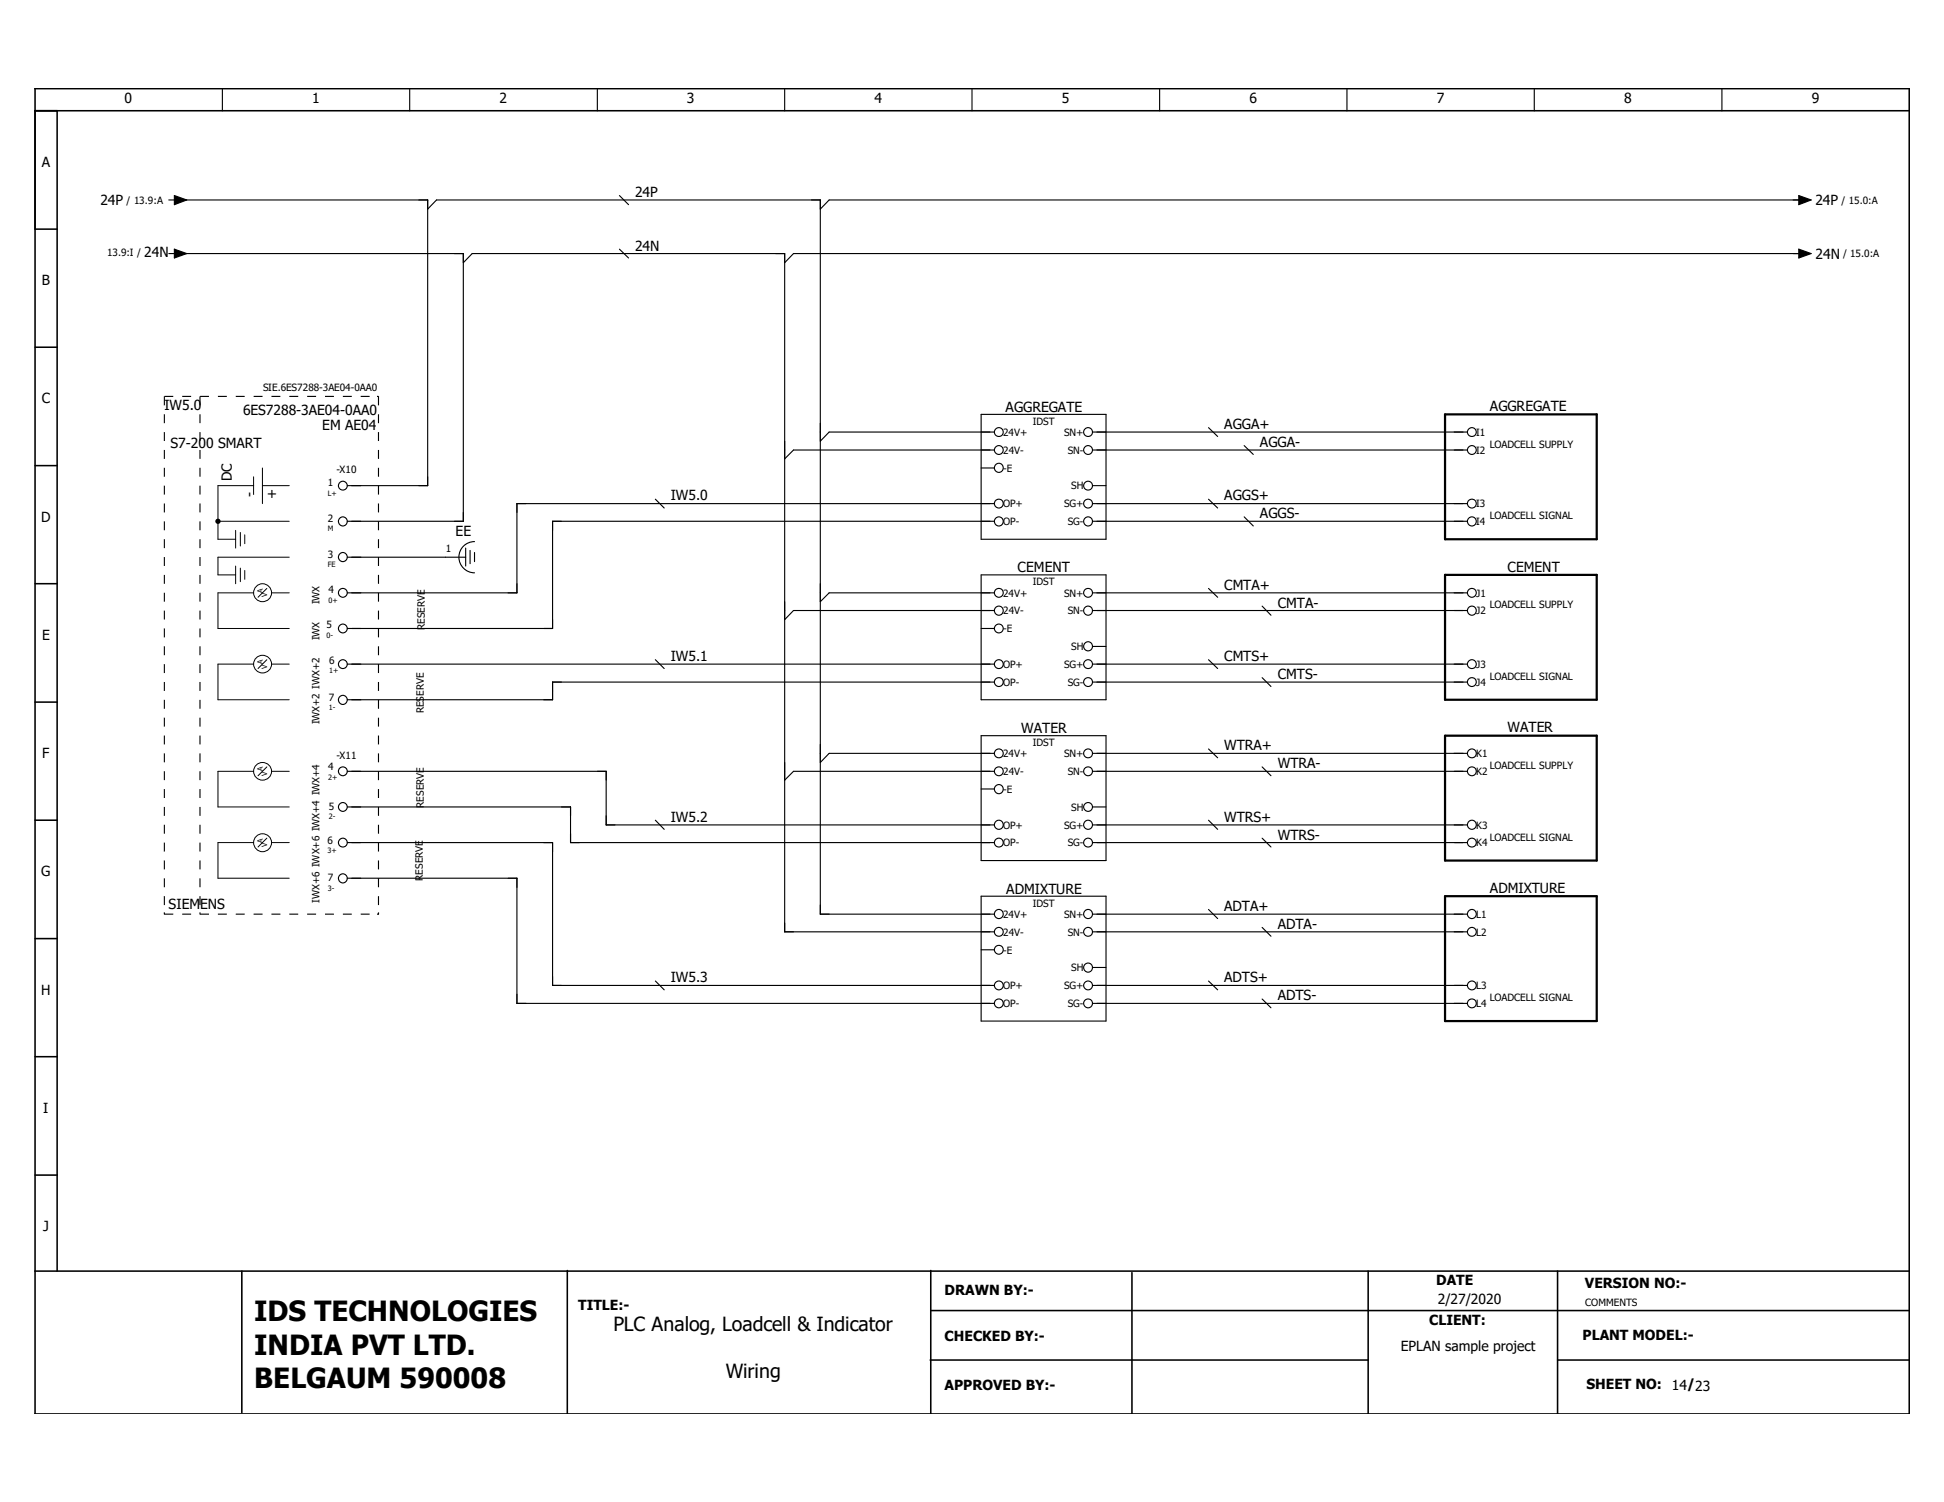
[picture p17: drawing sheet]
<svg xmlns="http://www.w3.org/2000/svg" width="279mm" height="216mm" viewBox="0 0 279 216" stroke-linecap="round" stroke-linejoin="round" font-family="sans-serif">
<defs><g id="words">
<g font-size="4">
<text x="36.5" y="189.9">IDS TECHNOLOGIES</text>
<text x="36.5" y="194.7">INDIA PVT LTD.</text>
<text x="36.5" y="199.5">BELGAUM 590008</text>
</g>
<g font-size="2.8">
<text x="88.2" y="191.3">PLC Analog, Loadcell &amp; Indicator</text>
<text x="104.3" y="198.1">Wiring</text>
</g>
<g font-size="2">
<text x="17.9" y="14.9">0</text>
<text x="44.9" y="14.9">1</text>
<text x="71.8" y="14.9">2</text>
<text x="98.7" y="14.9">3</text>
<text x="125.7" y="14.9">4</text>
<text x="152.6" y="14.9">5</text>
<text x="179.6" y="14.9">6</text>
<text x="206.5" y="14.9">7</text>
<text x="233.4" y="14.9">8</text>
<text x="260.4" y="14.9">9</text>
<text x="6" y="24">A</text>
<text x="14.4" y="29.5">24P</text>
<text x="91.3" y="28.3">24P</text>
<text x="260.9" y="29.5">24P</text>
<text x="6" y="41">B</text>
<text x="20.7" y="37">24N</text>
<text x="91.3" y="36">24N</text>
<text x="260.9" y="37.2">24N</text>
<text x="6" y="58">C</text>
<text x="23.6" y="58.9">IW5.0</text>
<text x="34.9" y="59.6">6ES7288-3AE04-0AA0</text>
<text x="144.5" y="59.2">AGGREGATE</text>
<text x="214.1" y="59.1">AGGREGATE</text>
<text x="24.5" y="64.4">S7-200 SMART</text>
<text x="46.3" y="61.8">EM AE04</text>
<text x="175.9" y="61.7">AGGA+</text>
<text x="181.1" y="64.2">AGGA-</text>
<text x="33.3" y="69.1" transform="rotate(-90 33.3 69.1)">DC</text>
<text x="36.5" y="71.5" transform="rotate(-90 36.5 71.5)">-</text>
<text x="39.8" y="71.8" transform="rotate(-90 39.8 71.8)">+</text>
<text x="96.4" y="71.9">IW5.0</text>
<text x="175.9" y="71.9">AGGS+</text>
<text x="5.9" y="75">D</text>
<text x="65.5" y="77">EE</text>
<text x="181.1" y="74.5">AGGS-</text>
<text x="146.3" y="82.3">CEMENT</text>
<text x="216.7" y="82.2">CEMENT</text>
<text x="175.9" y="84.8">CMTA+</text>
<text x="183.6" y="87.3">CMTA-</text>
<text x="6.1" y="92">E</text>
<text x="96.4" y="95">IW5.1</text>
<text x="175.9" y="95">CMTS+</text>
<text x="183.6" y="97.6">CMTS-</text>
<text x="146.8" y="105.4">WATER</text>
<text x="175.9" y="107.9">WTRA+</text>
<text x="216.7" y="105.3">WATER</text>
<text x="6.1" y="109">F</text>
<text x="183.6" y="110.4">WTRA-</text>
<text x="96.4" y="118.1">IW5.2</text>
<text x="175.9" y="118.1">WTRS+</text>
<text x="5.9" y="126">G</text>
<text x="183.6" y="120.7">WTRS-</text>
<text x="24.2" y="130.7">SIEMENS</text>
<text x="144.6" y="128.4">ADMIXTURE</text>
<text x="175.9" y="130.9">ADTA+</text>
<text x="214.1" y="128.4">ADMIXTURE</text>
<text x="183.6" y="133.5">ADTA-</text>
<text x="5.9" y="143">H</text>
<text x="96.4" y="141.2">IW5.3</text>
<text x="175.9" y="141.2">ADTS+</text>
<text x="183.6" y="143.8">ADTS-</text>
<text x="6.2" y="160">I</text>
<text x="6.2" y="177">J</text>
<text x="206.4" y="184.7">DATE</text>
<text x="227.8" y="185.2">VERSION NO:-</text>
<text x="83.1" y="188.3">TITLE:-</text>
<text x="135.8" y="186.1">DRAWN BY:-</text>
<text x="205.4" y="190.4">CLIENT:</text>
<text x="206.7" y="187.5">2/27/2020</text>
<text x="135.8" y="192.8">CHECKED BY:-</text>
<text x="201.3" y="194.2">EPLAN sample project</text>
<text x="227.5" y="192.6">PLANT MODEL:-</text>
<text x="135.8" y="199.9">APPROVED BY:-</text>
<text x="228" y="199.6">SHEET NO:</text>
<text x="240.3" y="199.8">14/23</text>
</g>
<g font-size="1.4">
<text x="18.2" y="29.3">/ 13.9:A</text>
<text x="264.7" y="29.3">/ 15.0:A</text>
<text x="15.4" y="36.7">13.9:I /</text>
<text x="264.9" y="37">/ 15.0:A</text>
<text x="37.8" y="56.2">SIE.6ES7288-3AE04-0AA0</text>
<text x="144.2" y="62.7">24V+</text>
<text x="144.2" y="65.2">24V-</text>
<text x="148.4" y="61">IDST</text>
<text x="153" y="62.7">SN+</text>
<text x="153.5" y="65.2">SN-</text>
<text x="212.2" y="62.7">I1</text>
<text x="212.2" y="65.2">I2</text>
<text x="214.1" y="64.3">LOADCELL SUPPLY</text>
<text x="47.1" y="69.9">1</text>
<text x="48.3" y="68">-X10</text>
<text x="144.2" y="67.8">-E</text>
<text x="154" y="70.4">SH</text>
<text x="47.1" y="75">2</text>
<text x="144.2" y="72.9">OP+</text>
<text x="144.2" y="75.5">OP-</text>
<text x="153" y="72.9">SG+</text>
<text x="153.5" y="75.5">SG-</text>
<text x="212.2" y="72.9">I3</text>
<text x="212.2" y="75.5">I4</text>
<text x="214.1" y="74.6">LOADCELL SIGNAL</text>
<text x="47.1" y="80.2">3</text>
<text x="64.1" y="79.4">1</text>
<text x="45.9" y="86.9" transform="rotate(-90 45.9 86.9)">IWX</text>
<text x="47.2" y="85.3">4</text>
<text x="144.2" y="85.8">24V+</text>
<text x="144.2" y="88.3">24V-</text>
<text x="148.4" y="84.1">IDST</text>
<text x="153" y="85.8">SN+</text>
<text x="153.5" y="88.3">SN-</text>
<text x="212.2" y="85.8">J1</text>
<text x="212.2" y="88.3">J2</text>
<text x="214.1" y="87.5">LOADCELL SUPPLY</text>
<text x="45.9" y="92" transform="rotate(-90 45.9 92)">IWX</text>
<text x="46.9" y="90.3">5</text>
<text x="47.3" y="95.4">6</text>
<text x="61" y="90.6" transform="rotate(-90 61 90.6)">RESERVE</text>
<text x="144.2" y="90.9">-E</text>
<text x="154" y="93.4">SH</text>
<text x="47.2" y="100.7">7</text>
<text x="144.2" y="96">OP+</text>
<text x="144.2" y="98.6">OP-</text>
<text x="153" y="96">SG+</text>
<text x="153.5" y="98.6">SG-</text>
<text x="212.2" y="96">J3</text>
<text x="212.2" y="98.6">J4</text>
<text x="214.1" y="97.7">LOADCELL SIGNAL</text>
<text x="45.9" y="104.1" transform="rotate(-90 45.9 104.1)">IWX+2 IWX+2</text>
<text x="60.9" y="102.5" transform="rotate(-90 60.9 102.5)">RESERVE</text>
<text x="148.4" y="107.2">IDST</text>
<text x="47.2" y="110.7">4</text>
<text x="48.3" y="109.1">-X11</text>
<text x="144.2" y="108.8">24V+</text>
<text x="144.2" y="111.4">24V-</text>
<text x="144.2" y="114">-E</text>
<text x="153" y="108.8">SN+</text>
<text x="153.5" y="111.4">SN-</text>
<text x="212.2" y="108.8">K1</text>
<text x="212.2" y="111.4">K2</text>
<text x="214.1" y="110.5">LOADCELL SUPPLY</text>
<text x="47.2" y="116.4">5</text>
<text x="60.9" y="116.1" transform="rotate(-90 60.9 116.1)">RESERVE</text>
<text x="144.2" y="119.1">OP+</text>
<text x="153" y="119.1">SG+</text>
<text x="154" y="116.5">SH</text>
<text x="212.2" y="119.1">K3</text>
<text x="47.1" y="121.3">6</text>
<text x="144.2" y="121.7">OP-</text>
<text x="153.5" y="121.7">SG-</text>
<text x="212.2" y="121.7">K4</text>
<text x="214.1" y="120.8">LOADCELL SIGNAL</text>
<text x="45.9" y="129.8" transform="rotate(-90 45.9 129.8)">IWX+6 IWX+6 IWX+4 IWX+4</text>
<text x="47.1" y="126.7">7</text>
<text x="60.8" y="126.6" transform="rotate(-90 60.8 126.6)">RESERVE</text>
<text x="144.2" y="132">24V+</text>
<text x="148.4" y="130.3">IDST</text>
<text x="153" y="132">SN+</text>
<text x="212.2" y="132">L1</text>
<text x="144.2" y="134.5">24V-</text>
<text x="144.2" y="137.1">-E</text>
<text x="153.5" y="134.5">SN-</text>
<text x="212.2" y="134.5">L2</text>
<text x="144.2" y="142.2">OP+</text>
<text x="153" y="142.2">SG+</text>
<text x="154" y="139.6">SH</text>
<text x="212.2" y="142.2">L3</text>
<text x="214.1" y="143.9">LOADCELL SIGNAL</text>
<text x="144.2" y="144.8">OP-</text>
<text x="153.5" y="144.8">SG-</text>
<text x="212.2" y="144.8">L4</text>
<text x="227.8" y="187.8">COMMENTS</text>
</g>
<g font-size="1.1">
<text x="47.1" y="71.2">L+</text>
<text x="47.1" y="76.4">M</text>
<text x="47.1" y="81.5">FE</text>
<text x="37.8" y="85.2" transform="rotate(-90 37.8 85.2)">A</text>
<text x="38.4" y="85.9" transform="rotate(-90 38.4 85.9)">V</text>
<text x="47.2" y="86.7">0+</text>
<text x="37.8" y="95.5" transform="rotate(-90 37.8 95.5)">A</text>
<text x="46.9" y="91.7">0-</text>
<text x="38.4" y="96.1" transform="rotate(-90 38.4 96.1)">V</text>
<text x="47.3" y="96.8">1+</text>
<text x="47.2" y="102.1">1-</text>
<text x="37.8" y="110.9" transform="rotate(-90 37.8 110.9)">A</text>
<text x="38.4" y="111.5" transform="rotate(-90 38.4 111.5)">V</text>
<text x="47.2" y="112.1">2+</text>
<text x="47.2" y="117.7">2-</text>
<text x="37.8" y="121.1" transform="rotate(-90 37.8 121.1)">A</text>
<text x="38.4" y="121.8" transform="rotate(-90 38.4 121.8)">V</text>
<text x="47.1" y="122.6">3+</text>
<text x="47.1" y="128">3-</text>
</g>
</g></defs>
<path d="M195.6 12.6l-190.6 190.6M4.9 170.6l46.2 32.6M4.9 203.1l.2 .1" fill="none" stroke="#fff" stroke-width=".14"/>
<g fill="none" stroke="#000" stroke-width=".16">
<path d="M32 12.7v3.2M58.9 12.7v3.2M85.9 12.7v3.2M112.8 12.7v3.2M139.7 12.7v3.2M166.7 12.7v3.2M193.6 12.7v3.2M220.5 12.7v3.2M247.5 12.7v3.2M24.3 28.7h.8M24.3 36.4h.8M25.1 35.8l1.7 .6-1.7 .7z"/>
<path d="M25.1 28.1l1.7 .6-1.7 .7zM25.5 28.7h36v41.1h-11.6M25.5 36.4h41.1v38.5h-16.7M61.5 30.1l1.2-1.4h55.2v102.7h25M66.6 37.8l1.3-1.4h44.9v97.5h30.1M89 28.1l1.3 1.3M89 35.8l1.3 1.3M258.5 35.8l1.8 .6-1.8 .7zM258.5 28.1l1.8 .6-1.8 .7zM259 28.7h-139.8l-1.3 1.4M259 36.4h-145l-1.2 1.4M141 59.6h18v17.9h-18z"/>
<path d="M66.9 78.8v2.6M67.6 79.1v1.9M68.2 77.9a2.24 2.24 0 0 0-2.2 2.2 2.24 2.24 0 0 0 2.2 2.2M68.2 79.4v1.3M94.2 71.8l1.3 1.2M141 67.3h1.9M142.9 74.9h-63.5v15.4h-29.5M142.9 72.4h-68.6v12.8h-24.4M142.9 64.7h-28.9l-1.2 1.3M142.9 62.1h-23.7l-1.3 1.3M157 69.8h2M157 74.9h53.9"/>
<path d="M157 64.7h53.9M157 62.1h53.9M157 72.4h53.9M173.7 61.5l1.3 1.2M173.7 71.8l1.3 1.2M178.8 64.1l1.3 1.2M178.8 74.3l1.3 1.3M49.9 80.1h17M49.9 95.5h93M94.2 94.8l1.3 1.3M141 90.3h1.9M141 82.6h18v18h-18z"/>
<path d="M142.9 85.2h-23.7l-1.3 1.3M142.9 98h-63.5v2.6h-29.5M142.9 87.8h-28.9l-1.2 1.3M157 85.2h53.9M157 95.5h53.9M157 87.8h53.9M157 98h53.9M157 92.9h2M173.7 84.6l1.3 1.3M173.7 94.8l1.3 1.3M181.4 87.1l1.3 1.3M181.4 97.4l1.3 1.3"/>
<path d="M49.9 110.9h37.2v7.7h55.8M49.9 116h32.1v5.1h60.9M94.2 117.9l1.3 1.3M141 105.7h18v18h-18zM141 113.4h1.9M142.9 110.9h-28.9l-1.2 1.2M142.9 108.3h-23.7l-1.3 1.3M157 110.9h53.9M157 116h2M157 108.3h53.9M157 118.6h53.9M173.7 107.7l1.3 1.2"/>
<path d="M173.7 117.9l1.3 1.3M181.4 110.2l1.3 1.3M49.9 121.1h29.5v20.5h63.5M49.9 126.2h24.4v18h68.6M141 128.8h18v18h-18zM141 136.5h1.9M157 121.1h53.9M157 133.9h53.9M157 131.4h53.9M157 139.1h2M173.7 130.7l1.3 1.3M181.4 120.5l1.3 1.3"/>
<path d="M181.4 133.3l1.3 1.3M94.2 141l1.3 1.3M157 141.6h53.9M157 144.2h53.9M173.7 141l1.3 1.3M181.4 143.6l1.3 1.3"/>
<circle cx="49.3" cy="74.9" r=".64"/>
<circle cx="49.3" cy="69.8" r=".64"/>
<circle cx="143.5" cy="67.2" r=".64"/>
<circle cx="143.5" cy="74.9" r=".64"/>
<circle cx="143.6" cy="62.1" r=".64"/>
<circle cx="143.6" cy="72.4" r=".63"/>
<circle cx="143.6" cy="64.7" r=".63"/>
<circle cx="156.4" cy="74.9" r=".64"/>
<circle cx="156.4" cy="62.1" r=".64"/>
<circle cx="156.4" cy="69.8" r=".64"/>
<circle cx="156.4" cy="72.4" r=".63"/>
<circle cx="156.4" cy="64.7" r=".63"/>
<circle cx="211.5" cy="74.9" r=".64"/>
<circle cx="211.5" cy="62.1" r=".64"/>
<circle cx="211.5" cy="72.4" r=".63"/>
<circle cx="211.5" cy="64.7" r=".63"/>
<circle cx="49.3" cy="80.1" r=".64"/>
<circle cx="49.3" cy="95.5" r=".64"/>
<circle cx="49.3" cy="85.2" r=".63"/>
<circle cx="49.3" cy="90.3" r=".63"/>
<circle cx="143.5" cy="87.8" r=".64"/>
<circle cx="143.6" cy="95.5" r=".64"/>
<circle cx="143.6" cy="98" r=".63"/>
<circle cx="143.6" cy="85.2" r=".63"/>
<circle cx="143.6" cy="90.3" r=".63"/>
<circle cx="156.4" cy="92.9" r=".64"/>
<circle cx="156.4" cy="87.8" r=".64"/>
<circle cx="156.4" cy="95.5" r=".64"/>
<circle cx="156.4" cy="98" r=".63"/>
<circle cx="156.4" cy="85.2" r=".63"/>
<circle cx="211.5" cy="87.8" r=".64"/>
<circle cx="211.5" cy="95.5" r=".64"/>
<circle cx="211.5" cy="98" r=".63"/>
<circle cx="211.5" cy="85.2" r=".63"/>
<circle cx="49.3" cy="100.6" r=".64"/>
<circle cx="49.3" cy="110.9" r=".63"/>
<circle cx="49.3" cy="116" r=".63"/>
<circle cx="143.5" cy="118.5" r=".64"/>
<circle cx="143.5" cy="113.4" r=".64"/>
<circle cx="143.6" cy="108.3" r=".64"/>
<circle cx="143.6" cy="110.9" r=".63"/>
<circle cx="156.4" cy="118.5" r=".64"/>
<circle cx="156.4" cy="108.3" r=".64"/>
<circle cx="156.4" cy="110.9" r=".63"/>
<circle cx="156.4" cy="116" r=".63"/>
<circle cx="211.5" cy="118.5" r=".64"/>
<circle cx="211.5" cy="108.3" r=".64"/>
<circle cx="211.5" cy="110.9" r=".63"/>
<circle cx="49.3" cy="126.3" r=".64"/>
<circle cx="49.3" cy="121.1" r=".64"/>
<circle cx="143.5" cy="131.4" r=".64"/>
<circle cx="143.6" cy="133.9" r=".64"/>
<circle cx="143.6" cy="121.1" r=".64"/>
<circle cx="143.6" cy="136.5" r=".63"/>
<circle cx="156.4" cy="131.4" r=".64"/>
<circle cx="156.4" cy="139.1" r=".64"/>
<circle cx="156.4" cy="133.9" r=".64"/>
<circle cx="156.4" cy="121.1" r=".64"/>
<circle cx="211.5" cy="131.4" r=".64"/>
<circle cx="211.5" cy="133.9" r=".64"/>
<circle cx="211.5" cy="121.1" r=".64"/>
<circle cx="143.6" cy="144.2" r=".63"/>
<circle cx="143.6" cy="141.6" r=".63"/>
<circle cx="156.4" cy="144.2" r=".63"/>
<circle cx="156.4" cy="141.6" r=".63"/>
<circle cx="211.5" cy="144.2" r=".63"/>
<circle cx="211.5" cy="141.6" r=".63"/>
</g>
<g fill="none" stroke="#000" stroke-width=".22">
<path d="M5 15.9h269.4M5 12.7h269.4v190.5h-269.4zM8.2 15.9v166.8M5 32.9h3.2M5 49.9h3.2M5 66.9h3.2M5 83.9h3.2M5 100.9h3.2M5 117.9h3.2M5 134.9h3.2M5 151.9h3.2M5 168.9h3.2"/>
<path d="M5 182.7h269.4M34.8 182.7v20.4M81.5 182.6v20.6M133.7 195.5h62.9M133.8 182.6v20.6M133.8 188.4h140.6M162.7 182.9v20.3M196.6 182.7v20.5M223.9 182.7v20.5M223.9 195.5h50.5"/>
</g>
<path d="M23.6 57h30.8M23.6 57v74.4M28.7 57v74.4M54.4 57v74.4M23.6 131.4h30.8" fill="none" stroke="#000" stroke-width=".16" stroke-dasharray="1.3 1.3" stroke-linecap="butt"/>
<path d="M25.1 35.8l1.7 .6-1.7 .7zM25.1 28.1l1.7 .6-1.7 .7zM258.5 35.8l1.8 .6-1.8 .7zM258.5 28.1l1.8 .6-1.8 .7zM54.2 56.9l.3 .1-.3 .1zM23.5 131.1h.2l-.1 .4zM28.7 131.1h.1l-.1 .4zM54.2 131.3l.3 .1-.3 .1zM54.3 131.1h.2l-.1 .4z" fill="#000"/>
<g fill="none" stroke="#000" stroke-width=".14">
<path d="M31.3 74.9h10.3M33.9 76.2v2.6M34.5 76.5v2M35.2 76.9v1.2M36.4 69.8h-5.1v7.7h2.6M36.4 68.5v2.6M37.7 69.8h3.9M37.7 67.3v5.1M33.9 81.4v2.5M34.5 81.7v1.9M35.2 82v1.3M36.4 85.2h-5.1v5.1h10.3"/>
<path d="M36.4 95.5h-5.1v5.1h10.3M38.4 84.6l-1.3 1.3M38.4 94.8l-1.3 1.3M39 85.2h2.6M39 95.5h2.6M41.6 80.1h-10.3v2.5h2.6M36.4 110.9h-5.1v5.1h10.3M38.4 110.2l-1.3 1.3M39 110.9h2.6M36.4 121.1h-5.1v5.1h10.3M38.4 120.5l-1.3 1.3M39 121.1h2.6"/>
<circle cx="37.7" cy="85.2" r="1.29"/>
<circle cx="37.7" cy="95.5" r="1.28"/>
<circle cx="37.7" cy="110.9" r="1.28"/>
<circle cx="37.7" cy="121.1" r="1.29"/>
</g>
<path d="M31 74.7a.38 .38 0 0 1 .4-.1 .38 .38 0 0 1 .3 .3h-.4h.4a.38 .38 0 0 1-.5 .4 .38 .38 0 0 1-.2-.6z" fill-rule="evenodd" fill="#000"/>
<path d="M207.7 59.6h21.8v17.9h-21.8zM207.7 82.6h21.8v18h-21.8zM207.7 105.7h21.8v18h-21.8zM207.7 128.8h21.8v18h-21.8z" fill="none" stroke="#000" stroke-width=".32"/>
<use href="#words"/>
</svg>
